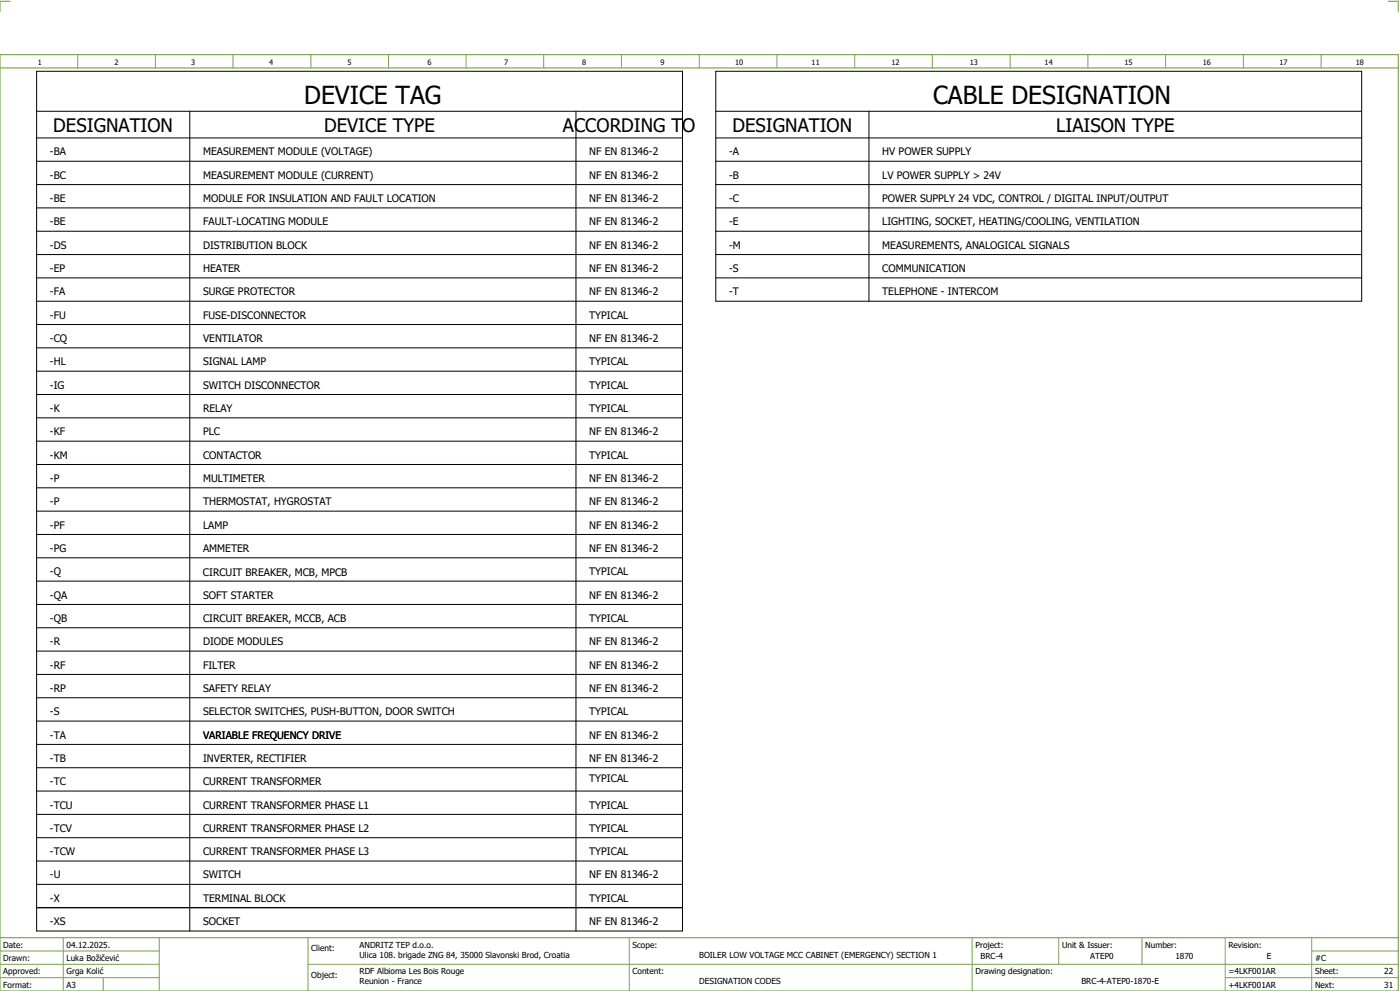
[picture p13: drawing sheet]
<svg xmlns="http://www.w3.org/2000/svg" width="421mm" height="297mm" viewBox="0 0 421 297" stroke-linecap="round" stroke-linejoin="round" font-family="sans-serif">
<defs><g id="words">
<g font-size="7.5">
<text x="91.4" y="31.4">DEVICE TAG</text>
<text x="280.2" y="31.4">CABLE DESIGNATION</text>
</g>
<g font-size="5.6">
<text x="16" y="39.6">DESIGNATION</text>
<text x="97.4" y="39.6">DEVICE TYPE</text>
<text x="169.1" y="39.6">ACCORDING TO</text>
<text x="220" y="39.6">DESIGNATION</text>
<text x="317.2" y="39.6">LIAISON TYPE</text>
</g>
<g font-size="3.1">
<text x="15" y="46.6">-BA</text>
<text x="61" y="46.6">MEASUREMENT MODULE (VOLTAGE)</text>
<text x="177" y="46.6">NF EN 81346-2</text>
<text x="219" y="46.6">-A</text>
<text x="265" y="46.6">HV POWER SUPPLY</text>
<text x="15" y="53.6">-BC</text>
<text x="61" y="53.6">MEASUREMENT MODULE (CURRENT)</text>
<text x="177" y="53.6">NF EN 81346-2</text>
<text x="219" y="53.6">-B</text>
<text x="265" y="53.6">LV POWER SUPPLY &gt; 24V</text>
<text x="15" y="60.6">-BE</text>
<text x="61" y="60.6">MODULE FOR INSULATION AND FAULT LOCATION</text>
<text x="177" y="60.6">NF EN 81346-2</text>
<text x="219" y="60.6">-C</text>
<text x="265" y="60.6">POWER SUPPLY 24 VDC, CONTROL / DIGITAL INPUT/OUTPUT</text>
<text x="15" y="67.6">-BE</text>
<text x="61" y="67.6">FAULT-LOCATING MODULE</text>
<text x="177" y="67.6">NF EN 81346-2</text>
<text x="219" y="67.6">-E</text>
<text x="265" y="67.6">LIGHTING, SOCKET, HEATING/COOLING, VENTILATION</text>
<text x="15" y="74.6">-DS</text>
<text x="61" y="74.6">DISTRIBUTION BLOCK</text>
<text x="177" y="74.6">NF EN 81346-2</text>
<text x="219" y="74.6">-M</text>
<text x="265" y="74.6">MEASUREMENTS, ANALOGICAL SIGNALS</text>
<text x="15" y="81.6">-EP</text>
<text x="61" y="81.6">HEATER</text>
<text x="177" y="81.6">NF EN 81346-2</text>
<text x="219" y="81.6">-S</text>
<text x="265" y="81.6">COMMUNICATION</text>
<text x="15" y="88.6">-FA</text>
<text x="61" y="88.6">SURGE PROTECTOR</text>
<text x="177" y="88.6">NF EN 81346-2</text>
<text x="219" y="88.6">-T</text>
<text x="265" y="88.6">TELEPHONE - INTERCOM</text>
<text x="15" y="95.6">-FU</text>
<text x="61" y="95.6">FUSE-DISCONNECTOR</text>
<text x="177" y="95.6">TYPICAL</text>
<text x="15" y="102.6">-CQ</text>
<text x="61" y="102.6">VENTILATOR</text>
<text x="177" y="102.6">NF EN 81346-2</text>
<text x="15" y="109.6">-HL</text>
<text x="61" y="109.6">SIGNAL LAMP</text>
<text x="177" y="109.6">TYPICAL</text>
<text x="15" y="116.6">-IG</text>
<text x="61" y="116.6">SWITCH DISCONNECTOR</text>
<text x="177" y="116.6">TYPICAL</text>
<text x="15" y="123.6">-K</text>
<text x="61" y="123.6">RELAY</text>
<text x="177" y="123.6">TYPICAL</text>
<text x="15" y="130.6">-KF</text>
<text x="61" y="130.6">PLC</text>
<text x="177" y="130.6">NF EN 81346-2</text>
<text x="15" y="137.6">-KM</text>
<text x="61" y="137.6">CONTACTOR</text>
<text x="177" y="137.6">TYPICAL</text>
<text x="15" y="144.6">-P</text>
<text x="61" y="144.6">MULTIMETER</text>
<text x="177" y="144.6">NF EN 81346-2</text>
<text x="15" y="151.6">-P</text>
<text x="61" y="151.6">THERMOSTAT, HYGROSTAT</text>
<text x="177" y="151.6">NF EN 81346-2</text>
<text x="15" y="158.6">-PF</text>
<text x="61" y="158.6">LAMP</text>
<text x="177" y="158.6">NF EN 81346-2</text>
<text x="15" y="165.6">-PG</text>
<text x="61" y="165.6">AMMETER</text>
<text x="177" y="165.6">NF EN 81346-2</text>
<text x="15" y="172.6">-Q</text>
<text x="61" y="172.9">CIRCUIT BREAKER, MCB, MPCB</text>
<text x="177" y="172.6">TYPICAL</text>
<text x="15" y="179.6">-QA</text>
<text x="61" y="179.6">SOFT STARTER</text>
<text x="177" y="179.6">NF EN 81346-2</text>
<text x="15" y="186.6">-QB</text>
<text x="61" y="186.6">CIRCUIT BREAKER, MCCB, ACB</text>
<text x="177" y="186.6">TYPICAL</text>
<text x="15" y="193.6">-R</text>
<text x="61" y="193.6">DIODE MODULES</text>
<text x="177" y="193.6">NF EN 81346-2</text>
<text x="15" y="200.6">-RF</text>
<text x="61" y="200.6">FILTER</text>
<text x="177" y="200.6">NF EN 81346-2</text>
<text x="15" y="207.6">-RP</text>
<text x="61" y="207.6">SAFETY RELAY</text>
<text x="177" y="207.6">NF EN 81346-2</text>
<text x="15" y="214.6">-S</text>
<text x="61" y="214.6">SELECTOR SWITCHES, PUSH-BUTTON, DOOR SWITCH</text>
<text x="177" y="214.6">TYPICAL</text>
<text x="15" y="221.6">-TA</text>
<text x="61" y="221.6">VARIABLE FREQUENCY DRIVE</text>
<text x="177" y="221.6">NF EN 81346-2</text>
<text x="15" y="228.6">-TB</text>
<text x="61" y="228.6">INVERTER, RECTIFIER</text>
<text x="177" y="228.6">NF EN 81346-2</text>
<text x="15" y="235.6">-TC</text>
<text x="61" y="235.6">CURRENT TRANSFORMER</text>
<text x="177" y="234.6">TYPICAL</text>
<text x="15" y="242.6">-TCU</text>
<text x="61" y="242.6">CURRENT TRANSFORMER PHASE L1</text>
<text x="177" y="242.6">TYPICAL</text>
<text x="15" y="249.6">-TCV</text>
<text x="61" y="249.6">CURRENT TRANSFORMER PHASE L2</text>
<text x="177" y="249.6">TYPICAL</text>
<text x="15" y="256.6">-TCW</text>
<text x="61" y="256.6">CURRENT TRANSFORMER PHASE L3</text>
<text x="177" y="256.6">TYPICAL</text>
<text x="15" y="263.6">-U</text>
<text x="61" y="263.6">SWITCH</text>
<text x="177" y="263.6">NF EN 81346-2</text>
<text x="15" y="270.6">-X</text>
<text x="61" y="270.6">TERMINAL BLOCK</text>
<text x="177" y="270.6">TYPICAL</text>
<text x="15" y="277.6">-XS</text>
<text x="61" y="277.6">SOCKET</text>
<text x="177" y="277.6">NF EN 81346-2</text>
</g>
<g font-size="2.5">
<text x="1" y="284.4">Date:</text>
<text x="20" y="284.4">04.12.2025.</text>
<text x="93.5" y="285.4">Client:</text>
<text x="108" y="284.4">ANDRITZ TEP d.o.o.</text>
<text x="108" y="287.4">Ulica 108. brigade ZNG 84, 35000 Slavonski Brod, Croatia</text>
<text x="190" y="284.4">Scope:</text>
<text x="210" y="287.4">BOILER LOW VOLTAGE MCC CABINET (EMERGENCY) SECTION 1</text>
<text x="293" y="284.4">Project:</text>
<text x="294.5" y="287.9">BRC-4</text>
<text x="319" y="284.4">Unit &amp; Issuer:</text>
<text x="327.5" y="287.9">ATEP0</text>
<text x="344" y="284.4">Number:</text>
<text x="353" y="287.9">1870</text>
<text x="369" y="284.4">Revision:</text>
<text x="380.6" y="287.9">E</text>
<text x="1" y="288.4">Drawn:</text>
<text x="1" y="292.4">Approved:</text>
<text x="20" y="288.4">Luka Božičević</text>
<text x="20" y="292.4">Grga Kolić</text>
<text x="93.5" y="293.4">Object:</text>
<text x="108" y="292.4">RDF Albioma Les Bois Rouge</text>
<text x="190" y="292.4">Content:</text>
<text x="293" y="292.4">Drawing designation:</text>
<text x="369" y="292.4">=4LKF001AR</text>
<text x="395" y="292.4">Sheet:</text>
<text x="395" y="288.4">#C</text>
<text x="415.8" y="292.4">22</text>
<text x="1" y="296.4">Format:</text>
<text x="20" y="296.4">A3</text>
<text x="108" y="295.4">Reunion - France</text>
<text x="210" y="295.4">DESIGNATION CODES</text>
<text x="324.8" y="295.4">BRC-4-ATEP0-1870-E</text>
<text x="369" y="296.4">+4LKF001AR</text>
<text x="395" y="296.4">Next:</text>
<text x="415.8" y="296.4">31</text>
</g>
<g font-size="2.2">
<text x="11.4" y="19.4">1</text>
<text x="34.4" y="19.4">2</text>
<text x="57.4" y="19.4">3</text>
<text x="80.9" y="19.4">4</text>
<text x="104.4" y="19.4">5</text>
<text x="128.4" y="19.4">6</text>
<text x="151.4" y="19.4">7</text>
<text x="174.9" y="19.4">8</text>
<text x="198.4" y="19.4">9</text>
<text x="220.8" y="19.4">10</text>
<text x="243.8" y="19.4">11</text>
<text x="267.8" y="19.4">12</text>
<text x="291.3" y="19.4">13</text>
<text x="313.8" y="19.4">14</text>
<text x="337.8" y="19.4">15</text>
<text x="361.3" y="19.4">16</text>
<text x="384.3" y="19.4">17</text>
<text x="407.3" y="19.4">18</text>
</g>
</g></defs>
<path d="M0 16.4h420v281h-420zM3 .4h-3v3M417 .4h3v3M0 20.4h420M0 281.4h420" fill="none" stroke="#7ca552" stroke-width=".35"/>
<g fill="none" stroke="#7ca552" stroke-width=".3">
<path d="M23.4 16.5v4M46.7 16.4v4M70 16.4v4M93.4 16.4v4M116.7 16.5v4M140 16.4v4M163.3 16.4v4M186.7 16.4v4M210 16.4v4M233.4 16.4v4M256.7 16.4v4M280 16.5v4"/>
<path d="M303.4 16.4v4M326.8 16.4v4M350.1 16.4v4M373.5 16.4v4M396.8 16.4v4M0 285.4h47.8M0 293.4h47.8M19 281.4v16M31 293.4v4M47.8 281.4v16M47.8 289.4h-47.8M92.5 281.4v16"/>
<path d="M92.5 289.4h327.5M189 281.4v16M292 281.4v15.8M318 281.4v8M343 281.4v8M368 281.4v15.8M368 293.4h52M394 285.4h26M394 281.4v15.8"/>
</g>
<g fill="none" stroke="#000" stroke-width=".3">
<path d="M11 21.4h194v258h-194zM11 33.4h194M57 33.4v246M173 33.4v246M215 21.4h194v69h-194zM215 33.4h194M261 33.4v57M11 41.4h194M11 48.4h194M11 55.4h194M215 41.4h194M215 48.4h194"/>
<path d="M215 55.4h194M11 62.4h194M11 69.4h194M11 76.4h194M215 62.4h194M215 69.4h194M215 76.4h194M11 83.4h194M11 90.4h194M11 97.4h194M215 83.4h194M11 104.4h194"/>
<path d="M11 111.4h194M11 118.4h194M11 125.4h194M11 132.4h194M11 139.4h194M11 146.4h194M11 153.4h194M11 160.4h194M11 167.4h194M11 174.4h194M11 181.4h194M11 188.4h194"/>
<path d="M11 195.4h194M11 202.4h194M11 209.4h194M11 216.4h194M11 223.4h194M11 230.4h194M11 237.4h194M11 244.4h194M11 251.4h194M11 258.4h194M11 265.4h194M11 272.4h194"/>
</g>
<use href="#words"/>
</svg>
